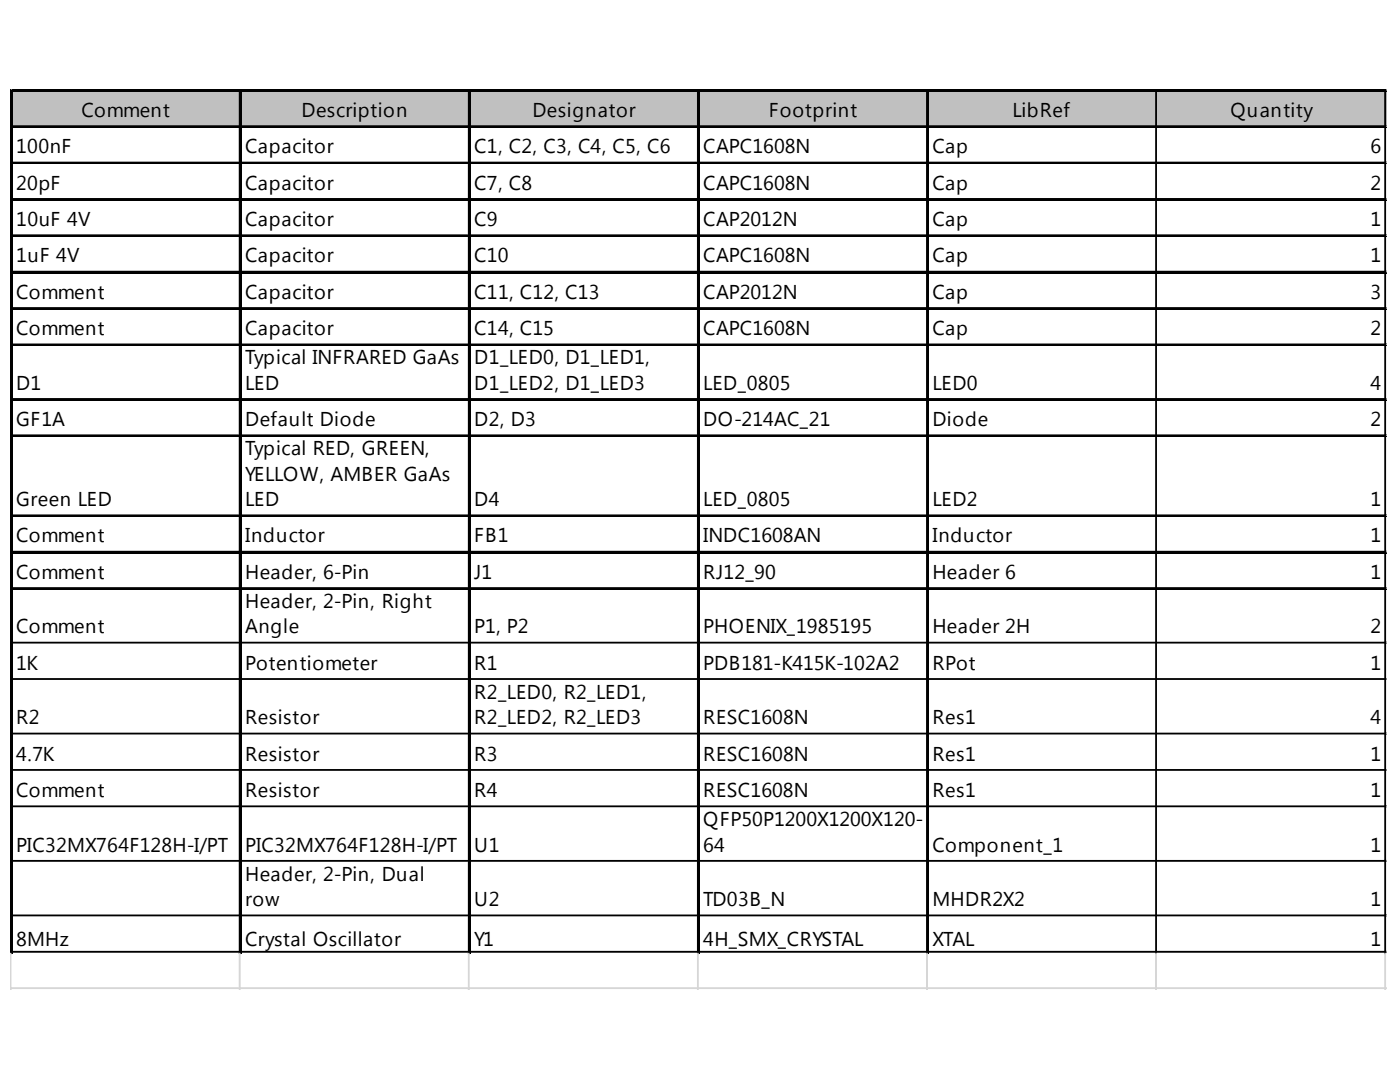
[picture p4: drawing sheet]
<svg xmlns="http://www.w3.org/2000/svg" width="279mm" height="216mm" viewBox="0 0 279 216" stroke-linecap="round" stroke-linejoin="round" font-family="sans-serif">
<defs><g id="words">
<g font-size="4">
<text x="16.3" y="23.3">Comment</text>
<text x="60.2" y="23.3">Description</text>
<text x="106.3" y="23.3">Designator</text>
<text x="153.4" y="23.3">Footprint</text>
<text x="202.1" y="23.3">LibRef</text>
<text x="245.6" y="23.3">Quantity</text>
<text x="3.2" y="30.6">100nF</text>
<text x="48.9" y="30.6">Capacitor</text>
<text x="94.6" y="30.6">C1, C2, C3, C4, C5, C6</text>
<text x="140.4" y="30.6">CAPC1608N</text>
<text x="186.1" y="30.6">Cap</text>
<text x="273.5" y="30.6">6</text>
<text x="3.2" y="37.8">20pF</text>
<text x="48.9" y="37.8">Capacitor</text>
<text x="94.6" y="37.8">C7, C8</text>
<text x="140.4" y="37.8">CAPC1608N</text>
<text x="186.1" y="37.8">Cap</text>
<text x="273.5" y="37.8">2</text>
<text x="3.2" y="45.1">10uF 4V</text>
<text x="48.9" y="45.1">Capacitor</text>
<text x="94.6" y="45.1">C9</text>
<text x="140.4" y="45.1">CAP2012N</text>
<text x="186.1" y="45.1">Cap</text>
<text x="273.5" y="45.1">1</text>
<text x="3.2" y="52.3">1uF 4V</text>
<text x="48.9" y="52.3">Capacitor</text>
<text x="94.6" y="52.3">C10</text>
<text x="140.4" y="52.3">CAPC1608N</text>
<text x="186.1" y="52.3">Cap</text>
<text x="273.5" y="52.3">1</text>
<text x="3.2" y="59.6">Comment</text>
<text x="48.9" y="59.6">Capacitor</text>
<text x="94.6" y="59.6">C11, C12, C13</text>
<text x="140.4" y="59.6">CAP2012N</text>
<text x="186.1" y="59.6">Cap</text>
<text x="273.5" y="59.6">3</text>
<text x="3.2" y="66.9">Comment</text>
<text x="48.9" y="66.9">Capacitor</text>
<text x="94.6" y="66.9">C14, C15</text>
<text x="140.4" y="66.9">CAPC1608N</text>
<text x="186.1" y="66.9">Cap</text>
<text x="273.5" y="66.9">2</text>
<text x="3.2" y="77.7">D1</text>
<text x="48.9" y="72.7">Typical INFRARED GaAs</text>
<text x="48.9" y="77.7">LED</text>
<text x="94.6" y="72.7">D1_LED0, D1_LED1,</text>
<text x="94.6" y="77.7">D1_LED2, D1_LED3</text>
<text x="140.4" y="77.7">LED_0805</text>
<text x="186.1" y="77.7">LED0</text>
<text x="273.5" y="77.7">4</text>
<text x="3.2" y="85">GF1A</text>
<text x="48.9" y="85">Default Diode</text>
<text x="94.6" y="85">D2, D3</text>
<text x="140.4" y="85">DO-214AC_21</text>
<text x="186.1" y="85">Diode</text>
<text x="273.5" y="85">2</text>
<text x="48.9" y="90.8">Typical RED, GREEN,</text>
<text x="48.9" y="95.9">YELLOW, AMBER GaAs</text>
<text x="3.2" y="101">Green LED</text>
<text x="48.9" y="101">LED</text>
<text x="94.6" y="101">D4</text>
<text x="140.4" y="101">LED_0805</text>
<text x="186.1" y="101">LED2</text>
<text x="273.5" y="101">1</text>
<text x="3.2" y="108.2">Comment</text>
<text x="48.9" y="108.2">Inductor</text>
<text x="94.6" y="108.2">FB1</text>
<text x="140.4" y="108.2">INDC1608AN</text>
<text x="186.1" y="108.2">Inductor</text>
<text x="273.5" y="108.2">1</text>
<text x="3.2" y="115.5">Comment</text>
<text x="48.9" y="115.5">Header, 6-Pin</text>
<text x="94.6" y="115.5">J1</text>
<text x="140.4" y="115.5">RJ12_90</text>
<text x="186.1" y="115.5">Header 6</text>
<text x="273.5" y="115.5">1</text>
<text x="48.9" y="121.3">Header, 2-Pin, Right</text>
<text x="3.2" y="126.4">Comment</text>
<text x="48.9" y="126.4">Angle</text>
<text x="94.6" y="126.4">P1, P2</text>
<text x="140.4" y="126.4">PHOENIX_1985195</text>
<text x="186.1" y="126.4">Header 2H</text>
<text x="273.5" y="126.4">2</text>
<text x="3.2" y="133.6">1K</text>
<text x="48.9" y="133.6">Potentiometer</text>
<text x="94.6" y="133.6">R1</text>
<text x="140.4" y="133.6">PDB181-K415K-102A2</text>
<text x="186.1" y="133.6">RPot</text>
<text x="273.5" y="133.6">1</text>
<text x="94.6" y="139.4">R2_LED0, R2_LED1,</text>
<text x="3.2" y="144.5">R2</text>
<text x="48.9" y="144.5">Resistor</text>
<text x="94.6" y="144.5">R2_LED2, R2_LED3</text>
<text x="140.4" y="144.5">RESC1608N</text>
<text x="186.1" y="144.5">Res1</text>
<text x="273.5" y="144.5">4</text>
<text x="3.2" y="151.8">4.7K</text>
<text x="48.9" y="151.8">Resistor</text>
<text x="94.6" y="151.8">R3</text>
<text x="140.4" y="151.8">RESC1608N</text>
<text x="186.1" y="151.8">Res1</text>
<text x="273.5" y="151.8">1</text>
<text x="3.2" y="159">Comment</text>
<text x="48.9" y="159">Resistor</text>
<text x="94.6" y="159">R4</text>
<text x="140.4" y="159">RESC1608N</text>
<text x="186.1" y="159">Res1</text>
<text x="273.5" y="159">1</text>
<text x="140.4" y="164.8">QFP50P1200X1200X120-</text>
<text x="3.2" y="169.9">PIC32MX764F128H-I/PT</text>
<text x="48.9" y="169.9">PIC32MX764F128H-I/PT</text>
<text x="94.6" y="169.9">U1</text>
<text x="140.4" y="169.9">64</text>
<text x="186.1" y="169.9">Component_1</text>
<text x="273.5" y="169.9">1</text>
<text x="48.9" y="175.7">Header, 2-Pin, Dual</text>
<text x="48.9" y="180.8">row</text>
<text x="94.6" y="180.8">U2</text>
<text x="140.4" y="180.8">TD03B_N</text>
<text x="186.1" y="180.8">MHDR2X2</text>
<text x="273.5" y="180.8">1</text>
<text x="3.2" y="188.8">8MHz</text>
<text x="48.9" y="188.8">Crystal Oscillator</text>
<text x="94.6" y="188.8">Y1</text>
<text x="140.4" y="188.8">4H_SMX_CRYSTAL</text>
<text x="186.1" y="188.8">XTAL</text>
<text x="273.5" y="188.8">1</text>
</g>
</g></defs>
<path d="M2.4 18.2h274.4v7.3h-274.4z" fill="#c0c0c0"/>
<g fill="none" stroke="#000" stroke-width=".36">
<path d="M2.1 17.9v172.4M2.3 17.9v172.4M2.5 17.9h274.3M2.5 18.1h274.3M47.8 18.3v172M48 18.3v172M93.6 18.3v172M93.7 18.3v172M139.3 18.3v172M139.5 18.3v172M185 18.3v172M185.2 18.3v172"/>
<path d="M230.7 18.3v172M276.4 18.3v172M2.5 25.2h274.3M2.5 25.4h274.3M2.5 32.4h274.3M2.5 32.6h274.3M2.5 39.7h274.3M2.5 39.9h274.3M2.5 47h274.3M2.5 47.1h274.3M2.5 54.2h274.3M2.5 54.4h274.3"/>
<path d="M2.5 61.5h274.3M2.5 61.6h274.3M2.5 68.7h274.3M2.5 68.9h274.3M2.5 79.6h274.3M2.5 79.8h274.3M2.5 86.9h274.3M2.5 87h274.3M2.5 102.8h274.3M2.5 103h274.3M2.5 110.1h274.3M2.5 110.3h274.3"/>
<path d="M2.5 117.3h274.3M2.5 117.5h274.3M2.5 128.2h274.3M2.5 135.5h274.3M2.5 146.4h274.3M2.5 153.6h274.3M2.5 160.9h274.3M2.5 171.8h274.3M2.5 182.7h274.3M2.5 189.9h274.3"/>
</g>
<path d="M276.8 17.9h.1M2.1 190.3v7.3M47.8 190.3v7.3M93.6 190.3v7.3M139.3 190.3v7.3M185 190.3v7.3M230.7 190.3v7.3M276.4 190.3v7.3" fill="none" stroke="#d4d4d4" stroke-width=".36"/>
<path d="M276.8 17.9l.1 .4z" fill="#d4d4d4"/>
<path d="M276.8 25.2h.1" fill="none" stroke="#d4d4d4" stroke-width=".36"/>
<path d="M276.8 25.2l.1 .3z" fill="#d4d4d4"/>
<path d="M276.8 32.4h.1" fill="none" stroke="#d4d4d4" stroke-width=".36"/>
<path d="M276.8 32.4l.1 .4z" fill="#d4d4d4"/>
<path d="M276.8 39.7h.1" fill="none" stroke="#d4d4d4" stroke-width=".36"/>
<path d="M276.8 39.7l.1 .4z" fill="#d4d4d4"/>
<path d="M276.8 47h.1" fill="none" stroke="#d4d4d4" stroke-width=".36"/>
<path d="M276.8 47l.1 .3z" fill="#d4d4d4"/>
<path d="M276.8 54.2h.1" fill="none" stroke="#d4d4d4" stroke-width=".36"/>
<path d="M276.8 54.2l.1 .4z" fill="#d4d4d4"/>
<path d="M276.8 61.5h.1" fill="none" stroke="#d4d4d4" stroke-width=".36"/>
<path d="M276.8 61.5l.1 .3z" fill="#d4d4d4"/>
<path d="M276.8 68.7h.1" fill="none" stroke="#d4d4d4" stroke-width=".36"/>
<path d="M276.8 68.7l.1 .4z" fill="#d4d4d4"/>
<path d="M276.8 79.6h.1" fill="none" stroke="#d4d4d4" stroke-width=".36"/>
<path d="M276.8 79.6l.1 .4z" fill="#d4d4d4"/>
<path d="M276.8 86.9h.1" fill="none" stroke="#d4d4d4" stroke-width=".36"/>
<path d="M276.8 86.9l.1 .3z" fill="#d4d4d4"/>
<path d="M276.8 102.8h.1" fill="none" stroke="#d4d4d4" stroke-width=".36"/>
<path d="M276.8 102.8l.1 .4z" fill="#d4d4d4"/>
<path d="M276.8 110.1h.1" fill="none" stroke="#d4d4d4" stroke-width=".36"/>
<path d="M276.8 110.1l.1 .4z" fill="#d4d4d4"/>
<path d="M276.8 117.3h.1" fill="none" stroke="#d4d4d4" stroke-width=".36"/>
<path d="M276.8 117.3l.1 .4z" fill="#d4d4d4"/>
<path d="M276.8 128.2h.1" fill="none" stroke="#d4d4d4" stroke-width=".36"/>
<path d="M276.8 128.2l.1 .4z" fill="#d4d4d4"/>
<path d="M276.8 135.5h.1" fill="none" stroke="#d4d4d4" stroke-width=".36"/>
<path d="M276.8 135.5l.1 .4z" fill="#d4d4d4"/>
<path d="M276.8 146.4h.1" fill="none" stroke="#d4d4d4" stroke-width=".36"/>
<path d="M276.8 146.4l.1 .3z" fill="#d4d4d4"/>
<path d="M276.8 153.6h.1" fill="none" stroke="#d4d4d4" stroke-width=".36"/>
<path d="M276.8 153.6l.1 .4z" fill="#d4d4d4"/>
<path d="M276.8 160.9h.1" fill="none" stroke="#d4d4d4" stroke-width=".36"/>
<path d="M276.8 160.9l.1 .4z" fill="#d4d4d4"/>
<path d="M276.8 171.8h.1" fill="none" stroke="#d4d4d4" stroke-width=".36"/>
<path d="M276.8 171.8l.1 .3z" fill="#d4d4d4"/>
<path d="M276.8 182.7h.1" fill="none" stroke="#d4d4d4" stroke-width=".36"/>
<path d="M276.8 182.7l.1 .3z" fill="#d4d4d4"/>
<path d="M276.8 189.9h.1" fill="none" stroke="#d4d4d4" stroke-width=".36"/>
<path d="M276.8 189.9l.1 .4z" fill="#d4d4d4"/>
<path d="M2.1 197.2h274.8" fill="none" stroke="#d4d4d4" stroke-width=".36"/>
<use href="#words"/>
</svg>
